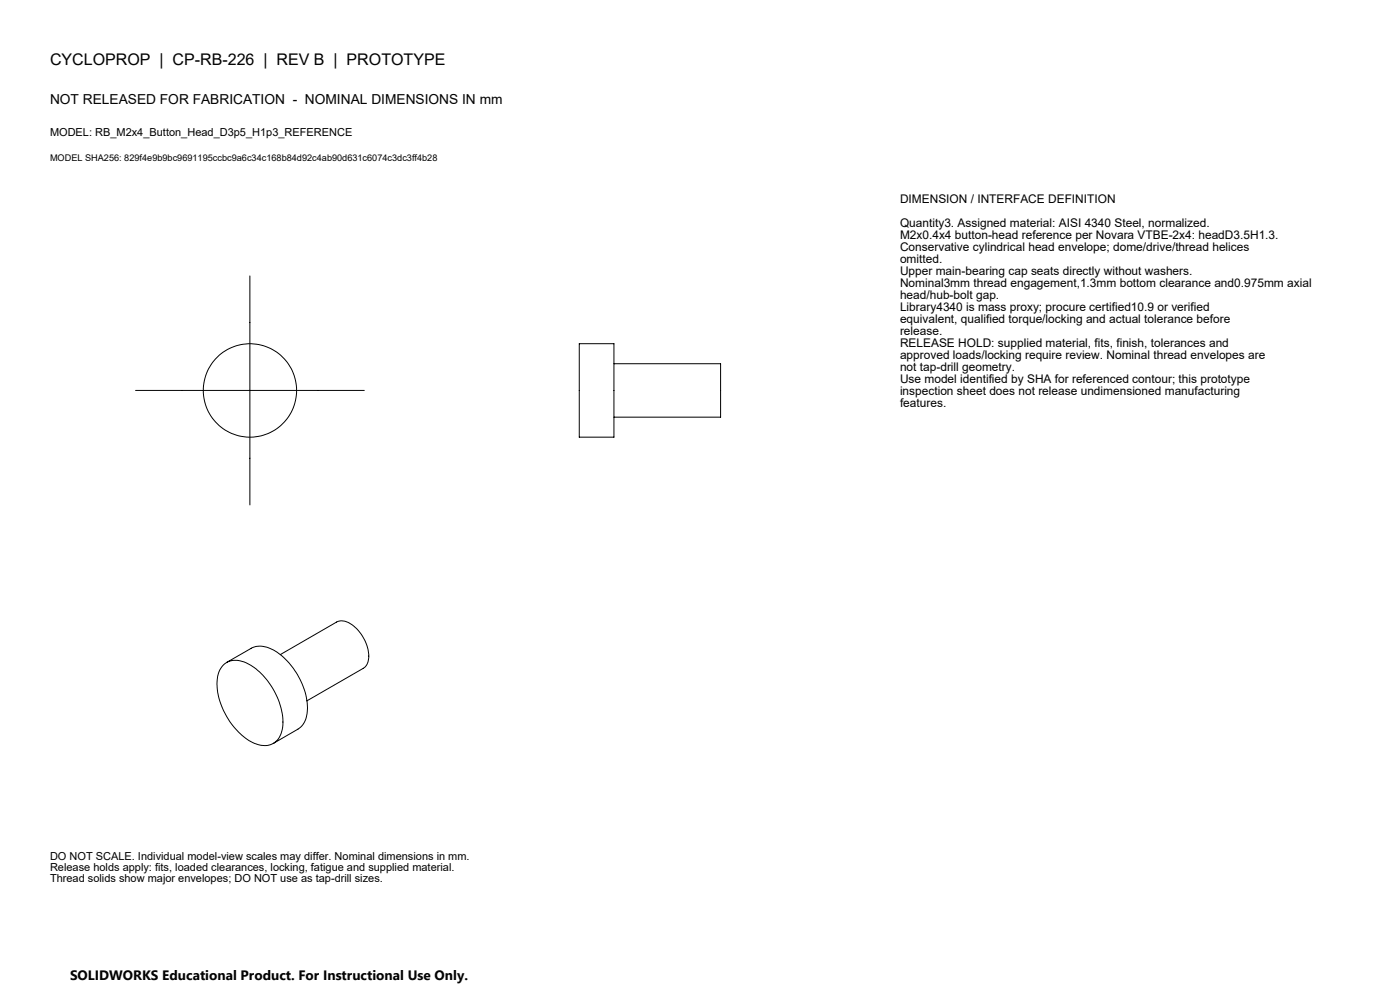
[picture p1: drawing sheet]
<svg xmlns="http://www.w3.org/2000/svg" width="420mm" height="297mm" viewBox="0 0 420 297" stroke-linecap="round" stroke-linejoin="round" font-family="sans-serif">
<defs><g id="words">
<text font-size="4.8" x="15" y="19.4">CYCLOPROP | CP-RB-226 | REV B | PROTOTYPE</text>
<g font-size="4.1">
<text x="15" y="31.1">NOT RELEASED FOR FABRICATION - NOMINAL DIMENSIONS IN mm</text>
<text x="21" y="293.7">SOLIDWORKS Educational Product. For Instructional Use Only.</text>
</g>
<g font-size="3.6">
<text x="270" y="60.8">DIMENSION / INTERFACE DEFINITION</text>
<text x="270" y="68">Quantity3. Assigned material: AISI 4340 Steel, normalized.</text>
<text x="270" y="71.6">M2x0.4x4 button-head reference per Novara VTBE-2x4: headD3.5H1.3.</text>
<text x="270" y="75.2">Conservative cylindrical head envelope; dome/drive/thread helices</text>
<text x="270" y="78.8">omitted.</text>
<text x="270" y="82.4">Upper main-bearing cap seats directly without washers.</text>
<text x="270" y="86">Nominal3mm thread engagement,1.3mm bottom clearance and0.975mm axial</text>
<text x="270" y="89.6">head/hub-bolt gap.</text>
<text x="270" y="93.2">Library4340 is mass proxy; procure certified10.9 or verified</text>
<text x="270" y="96.8">equivalent, qualified torque/locking and actual tolerance before</text>
<text x="270" y="100.4">release.</text>
<text x="270" y="104">RELEASE HOLD: supplied material, fits, finish, tolerances and</text>
<text x="270" y="107.6">approved loads/locking require review. Nominal thread envelopes are</text>
<text x="270" y="111.2">not tap-drill geometry.</text>
<text x="270" y="114.8">Use model identified by SHA for referenced contour; this prototype</text>
<text x="270" y="118.4">inspection sheet does not release undimensioned manufacturing</text>
<text x="270" y="122">features.</text>
</g>
<g font-size="3.3">
<text x="15" y="40.7">MODEL: RB_M2x4_Button_Head_D3p5_H1p3_REFERENCE</text>
<text x="15" y="257.7">DO NOT SCALE. Individual model-view scales may differ. Nominal dimensions in mm.</text>
<text x="15" y="261.1">Release holds apply: fits, loaded clearances, locking, fatigue and supplied material.</text>
<text x="15" y="264.5">Thread solids show major envelopes; DO NOT use as tap-drill sizes.</text>
</g>
<text font-size="2.7" x="15" y="48.4">MODEL SHA256: 829f4e9b9bc9691195ccbc9a6c34c168b84d92c4ab90d631c6074c3dc3ff4b28</text>
</g></defs>
<g fill="none" stroke="#000" stroke-width=".3">
<path d="M75 82.7v68.6M40.7 117h68.6M173.8 103h10.4v28h-10.4zM184.2 109h32v16h-32M67 199.3a6.6 6.6 0 0 1 8.2 .1 21.3 21.3 0 0 1 9.6 18.7 5.6 5.6 0 0 1-8.5 4.7 21.2 21.2 0 0 1-11.1-19 6.9 6.9 0 0 1 1.8-4.5zM68 198.5l7.4-4.2a7.1 7.1 0 0 1 7.2 .9 21.3 21.3 0 0 1 9.5 18.7 6.1 6.1 0 0 1-2.7 4.6l-7.4 4.3M84.1 196.2l16.9-9.8a4.9 4.9 0 0 1 5.6 1.7 11.5 11.5 0 0 1 3.8 10.2 3.3 3.3 0 0 1-1.4 2l-16.9 9.7"/>
<circle cx="75" cy="117" r="14"/>
</g>
<use href="#words"/>
</svg>
